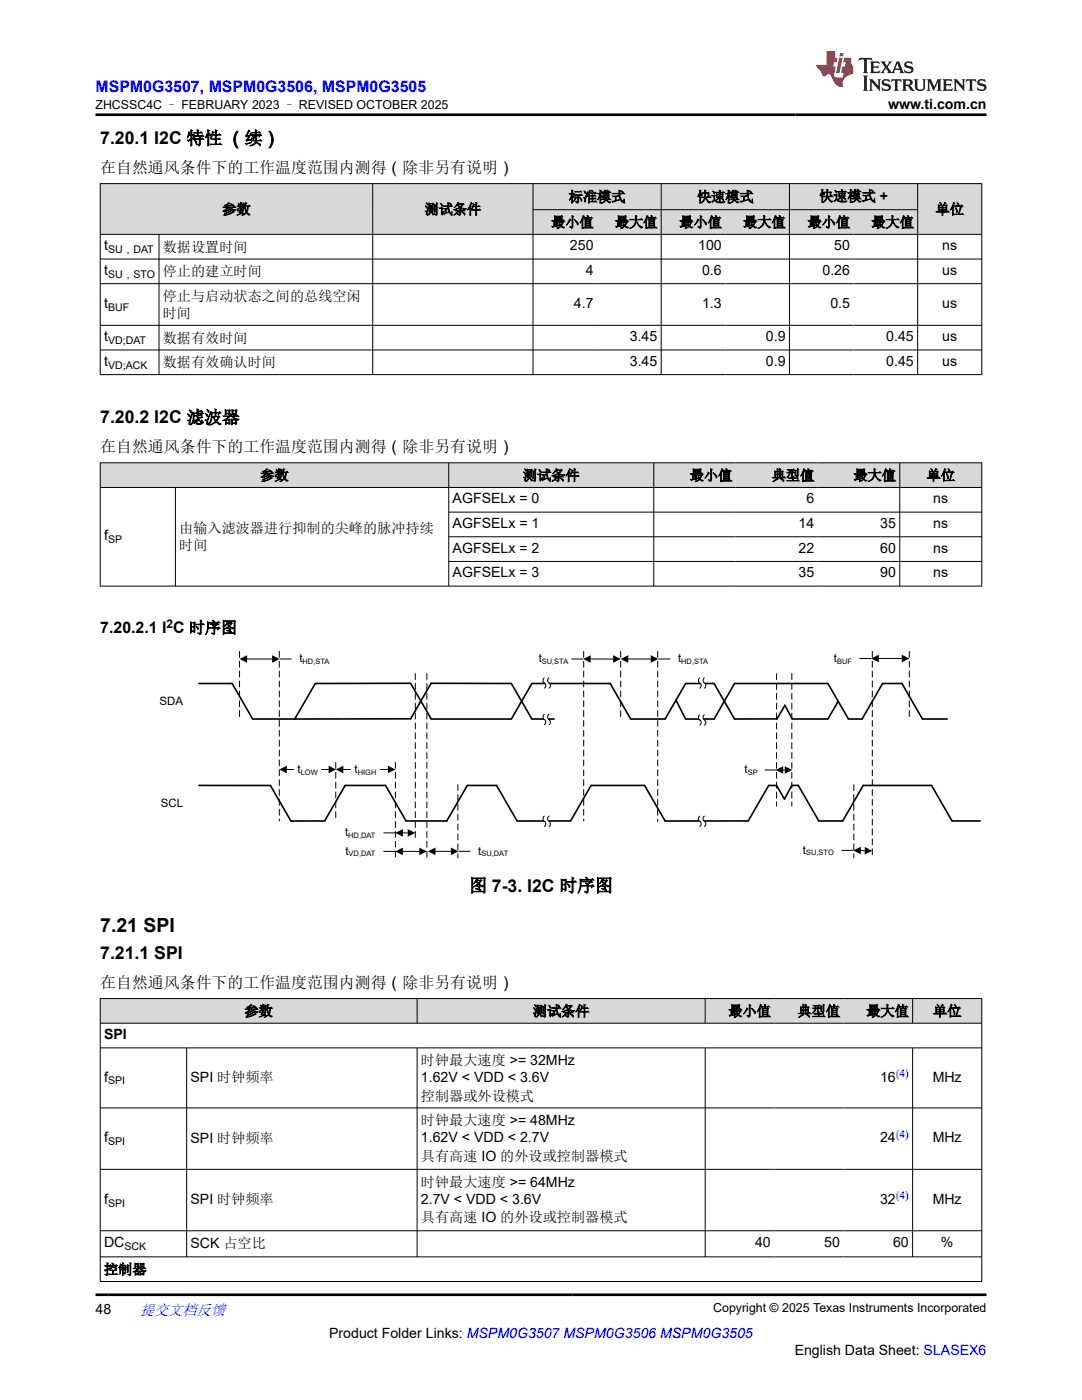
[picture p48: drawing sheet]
<svg xmlns="http://www.w3.org/2000/svg" width="216mm" height="279mm" viewBox="0 0 216 279" stroke-linecap="round" stroke-linejoin="round" font-family="sans-serif">
<defs><g id="words">
<text font-size="3.9" x="20" y="186">7.21 SPI</text>
<g font-size="3.5">
<text x="20" y="28.8">7.20.1 I2C 特性 （续）</text>
<text x="20" y="84.5">7.20.2 I2C 滤波器</text>
<text x="93.6" y="177.9">图 7-3. I2C 时序图</text>
<text x="20" y="191.4">7.21.1 SPI</text>
</g>
<text font-size="3.2" fill="#00f" x="19" y="18.3">MSPM0G3507, MSPM0G3506, MSPM0G3505</text>
<g font-size="3.2">
<text x="20" y="34.4">在自然通风条件下的工作温度范围内测得（除非另有说明）</text>
<text x="20" y="90.2">在自然通风条件下的工作温度范围内测得（除非另有说明）</text>
<text x="20" y="126.4">7.20.2.1 I C 时序图</text>
<text x="20" y="197.1">在自然通风条件下的工作温度范围内测得（除非另有说明）</text>
</g>
<text font-size="3" fill="#00f" x="27.9" y="262.4">提交文档反馈</text>
<g font-size="2.8">
<text x="177.2" y="21.7">www.ti.com.cn</text>
<text x="113.5" y="40.3">标准模式</text>
<text x="139.1" y="40.3">快速模式</text>
<text x="163.5" y="40.1">快速模式 +</text>
<text x="44.4" y="42.7">参数</text>
<text x="84.7" y="42.7">测试条件</text>
<text x="110" y="45.3">最小值</text>
<text x="122.7" y="45.3">最大值</text>
<text x="135.6" y="45.3">最小值</text>
<text x="148.3" y="45.3">最大值</text>
<text x="161.1" y="45.3">最小值</text>
<text x="173.9" y="45.3">最大值</text>
<text x="186.7" y="42.7">单位</text>
<text x="20.8" y="50">t</text>
<text x="32.5" y="50.2">数据设置时间</text>
<text x="113.7" y="50">250</text>
<text x="139.3" y="50">100</text>
<text x="166.5" y="50">50</text>
<text x="188" y="50">ns</text>
<text x="20.8" y="54.9">t</text>
<text x="32.5" y="55.2">停止的建立时间</text>
<text x="116.9" y="54.9">4</text>
<text x="140.1" y="54.9">0.6</text>
<text x="164.1" y="54.9">0.26</text>
<text x="188" y="54.9">us</text>
<text x="20.8" y="61.5">t</text>
<text x="32.5" y="60.1">停止与启动状态之间的总线空闲</text>
<text x="32.5" y="63.5">时间</text>
<text x="114.5" y="61.5">4.7</text>
<text x="140.1" y="61.5">1.3</text>
<text x="165.7" y="61.5">0.5</text>
<text x="188" y="61.5">us</text>
<text x="20.8" y="68.1">t</text>
<text x="32.5" y="68.4">数据有效时间</text>
<text x="125.7" y="68.1">3.45</text>
<text x="152.8" y="68.1">0.9</text>
<text x="176.8" y="68.1">0.45</text>
<text x="188" y="68.1">us</text>
<text x="20.8" y="73">t</text>
<text x="32.5" y="73.3">数据有效确认时间</text>
<text x="125.7" y="73">3.45</text>
<text x="152.8" y="73">0.9</text>
<text x="176.8" y="73">0.45</text>
<text x="188" y="73">us</text>
<text x="52" y="95.8">参数</text>
<text x="104.3" y="95.8">测试条件</text>
<text x="137.6" y="95.8">最小值</text>
<text x="154" y="95.8">典型值</text>
<text x="170.3" y="95.8">最大值</text>
<text x="184.9" y="95.8">单位</text>
<text x="90.3" y="100.5">AGFSELx = 0</text>
<text x="160.9" y="100.5">6</text>
<text x="186.2" y="100.5">ns</text>
<text x="20.8" y="107.9">f</text>
<text x="35.8" y="106.4">由输入滤波器进行抑制的尖峰的脉冲持续</text>
<text x="90.3" y="105.4">AGFSELx = 1</text>
<text x="159.3" y="105.4">14</text>
<text x="175.6" y="105.4">35</text>
<text x="186.2" y="105.4">ns</text>
<text x="35.8" y="109.8">时间</text>
<text x="90.3" y="110.3">AGFSELx = 2</text>
<text x="159.3" y="110.3">22</text>
<text x="175.6" y="110.3">60</text>
<text x="186.2" y="110.3">ns</text>
<text x="90.3" y="115.2">AGFSELx = 3</text>
<text x="159.3" y="115.2">35</text>
<text x="175.6" y="115.2">90</text>
<text x="186.2" y="115.2">ns</text>
<text x="48.8" y="202.8">参数</text>
<text x="106.3" y="202.8">测试条件</text>
<text x="145.3" y="202.8">最小值</text>
<text x="159.1" y="202.8">典型值</text>
<text x="172.9" y="202.8">最大值</text>
<text x="186.2" y="202.8">单位</text>
<text x="20.8" y="207.4">SPI</text>
<text x="20.8" y="215.8">f</text>
<text x="38" y="216">SPI 时钟频率</text>
<text x="84" y="212.6">时钟最大速度 &gt;= 32MHz</text>
<text x="84" y="216">1.62V &lt; VDD &lt; 3.6V</text>
<text x="175.6" y="215.8">16</text>
<text x="186.1" y="215.8">MHz</text>
<text x="84" y="219.7">控制器或外设模式</text>
<text x="20.8" y="228">f</text>
<text x="84" y="224.6">时钟最大速度 &gt;= 48MHz</text>
<text x="84" y="228">1.62V &lt; VDD &lt; 2.7V</text>
<text x="175.6" y="228">24</text>
<text x="186.1" y="228">MHz</text>
<text x="38" y="228.1">SPI 时钟频率</text>
<text x="84" y="231.6">具有高速 IO 的外设或控制器模式</text>
<text x="84" y="236.8">时钟最大速度 &gt;= 64MHz</text>
<text x="20.8" y="240.2">f</text>
<text x="38" y="240.4">SPI 时钟频率</text>
<text x="84" y="240.2">2.7V &lt; VDD &lt; 3.6V</text>
<text x="84" y="243.9">具有高速 IO 的外设或控制器模式</text>
<text x="175.6" y="240.2">32</text>
<text x="186.1" y="240.2">MHz</text>
<text x="20.8" y="249">DC</text>
<text x="38" y="249.1">SCK 占空比</text>
<text x="150.7" y="249">40</text>
<text x="164.5" y="249">50</text>
<text x="178.2" y="249">60</text>
<text x="187.7" y="249">%</text>
<text x="20.8" y="254.3">控制器</text>
<text x="19" y="262.1">48</text>
<text x="65.7" y="266.9">Product Folder Links: MSPM0G3507 MSPM0G3506 MSPM0G3505</text>
<text x="158.6" y="270.3">English Data Sheet: SLASEX6</text>
</g>
<g font-size="2.5">
<text x="19" y="21.8">ZHCSSC4C – FEBRUARY 2023 – REVISED OCTOBER 2025</text>
<text x="142.3" y="261.8">Copyright © 2025 Texas Instruments Incorporated</text>
</g>
<text font-size="2.4" x="33.2" y="125.3">2</text>
<g font-size="2.3">
<text x="59.7" y="132.2">t</text>
<text x="107.5" y="132.1">t</text>
<text x="135.3" y="132.2">t</text>
<text x="166.4" y="132.1">t</text>
<text x="31.9" y="140.6">SDA</text>
<text x="59.4" y="154.3">t</text>
<text x="70.8" y="154.3">t</text>
<text x="148.6" y="154.4">t</text>
<text x="32.1" y="161">SCL</text>
<text x="68.9" y="166.9">t</text>
<text x="68.9" y="170.6">t</text>
<text x="95.4" y="170.6">t</text>
<text x="160.2" y="170.4">t</text>
</g>
<g font-size="2.3" fill="#fff">
<text x="58.8" y="154.3">t</text>
<text x="63.4" y="154.3">t</text>
<text x="70.1" y="154.3">t</text>
<text x="75.1" y="154.3">t</text>
</g>
<g font-size="2.1">
<text x="21.6" y="50.5">SU，DAT</text>
<text x="21.6" y="55.4">SU，STO</text>
<text x="21.6" y="62.1">BUF</text>
<text x="21.6" y="68.7">VD;DAT</text>
<text x="21.6" y="73.6">VD;ACK</text>
<text x="21.6" y="108.4">SP</text>
<text x="21.6" y="216.4">SPI</text>
<text x="21.6" y="228.5">SPI</text>
<text x="21.6" y="240.8">SPI</text>
<text x="24.8" y="249.5">SCK</text>
</g>
<g font-size="2.1" fill="#00f">
<text x="178.8" y="214.9">(4)</text>
<text x="178.8" y="227">(4)</text>
<text x="178.8" y="239.3">(4)</text>
</g>
<g font-size="1.5">
<text x="60.4" y="132.5">HD,STA</text>
<text x="108.1" y="132.4">SU,STA</text>
<text x="135.9" y="132.5">HD,STA</text>
<text x="167" y="132.4">BUF</text>
<text x="60" y="154.6">LOW</text>
<text x="71.4" y="154.6">HIGH</text>
<text x="149.2" y="154.7">SP</text>
<text x="69.5" y="167.2">HD,DAT</text>
<text x="69.6" y="170.9">VD,DAT</text>
<text x="96.1" y="170.9">SU,DAT</text>
<text x="160.9" y="170.7">SU,STO</text>
</g>
</g></defs>
<g fill="#d8d8d8">
<path d="M20 36.6h175.9v5.3h-175.9z" fill-rule="evenodd"/>
<path d="M20.1 36.7h54.2v10h-54.2z" fill-rule="evenodd"/>
<path d="M74.4 36.7h31.9v10h-31.9z" fill-rule="evenodd"/>
<path d="M106.4 36.7h25.5v5.1h-25.5z" fill-rule="evenodd"/>
<path d="M132 36.7h25.5v5.1h-25.5z" fill-rule="evenodd"/>
<path d="M157.6 36.7h25.4v5.1h-25.4z" fill-rule="evenodd"/>
<path d="M183.2 36.7h12.6v10h-12.6z" fill-rule="evenodd"/>
<path d="M106.4 41.9h12.7v4.8h-12.7z" fill-rule="evenodd"/>
<path d="M119.1 41.9h12.8v4.8h-12.8z" fill-rule="evenodd"/>
<path d="M132 41.9h12.7v4.8h-12.7z" fill-rule="evenodd"/>
<path d="M144.7 41.9h12.8v4.8h-12.8z" fill-rule="evenodd"/>
<path d="M157.6 41.9h12.7v4.8h-12.7z" fill-rule="evenodd"/>
<path d="M170.3 41.9h12.7v4.8h-12.7z" fill-rule="evenodd"/>
</g>
<g fill="none" stroke="#000" stroke-width=".2">
<path d="M19.9 36.6h176.1M20 36.6v38.2M74.4 36.6v38.2M106.4 36.6v38.2M131.9 36.6v38.2M157.5 36.6v38.2M183.1 36.6v38.2M195.9 36.6v38.2M19.9 46.8h176.1M19.9 51.7h176.1M19.9 56.6h176.1M31.7 46.8v28"/>
<path d="M106.4 41.9h76.8M19.9 64.9h176.1M19.9 69.8h176.1M19.9 74.8h176.1"/>
</g>
<g fill="#d8d8d8">
<path d="M20 92.4h175.9v4.9h-175.9z" fill-rule="evenodd"/>
<path d="M20.1 92.4h69.4v4.8h-69.4z" fill-rule="evenodd"/>
<path d="M89.6 92.4h40.8v4.8h-40.8z" fill-rule="evenodd"/>
<path d="M130.5 92.4h16.3v4.8h-16.3z" fill-rule="evenodd"/>
<path d="M146.8 92.4h16.4v4.8h-16.4z" fill-rule="evenodd"/>
<path d="M163.2 92.4h16.3v4.8h-16.3z" fill-rule="evenodd"/>
<path d="M179.6 92.4h16.2v4.8h-16.2z" fill-rule="evenodd"/>
</g>
<path d="M19.9 92.4h176.1M19.9 97.3h176.1M20 92.3v24.7M35 97.3v19.7M89.5 92.3v24.7M130.4 92.3v24.7M179.5 92.3v24.7M195.9 92.3v24.7M19.9 117h176.1M89.5 102.2h106.5M89.5 107.1h106.5M89.5 112h106.5" fill="none" stroke="#000" stroke-width=".2"/>
<g fill="none" stroke="#000" stroke-width=".33">
<path d="M39.7 136.4h6.6l4.1 7.1h8.4M62.9 136.4l-4.1 7.1M62.9 136.4h19l4.1 7.1M86 136.4l-4.1 7.1h-23.1M86 136.4h16M102 136.4l4.1 7.1h4.5M165.2 136.4l4.1 7.1h2.7l4.1-7.1h3.9l4.1 7.1h4.9M165.2 136.4h-18.6l-4.1 7.1h-5.7l-1.9-3.8M167.2 140l-2 3.5h-7.1M39.7 156.8h14.3M54 156.8l4.1 7.1 6.7-.1 4.1-7h8l4.1 7h8.1l4.1-7h5.9l4.1 7M86.1 143.5h15.9"/>
<path d="M155 143.5h-8.4l-4.1-7.1h-5.7l-4.1 7.1h-6.9l-4-7.1h-15.7l-4.1 7.1M132.7 163.8l-4.1-7h-10.7l-4 7-10.7 .1M195.6 163.8h-5.6l-4.1-7h-13.7l-4 7h-4.8l-4.1-7h-1.3l-1.5 2.7-1.5-2.7h-1.6l-4.1 7-16.6 .1"/>
</g>
<path d="M55.7 129.9v34M67 152.1v11.8" fill="none" stroke="#000" stroke-width=".2" stroke-dasharray="1.3 .7" stroke-linecap="butt"/>
<path d="M20.1 138.6h16.5v2.7h-16.5zM27.4 158.9h9.2v2.8h-9.2z" fill="none" stroke="#fff" stroke-width=".25"/>
<path d="M108.3 135.8h1l.1 .4 .3 .3 .1 .4h-.9l-.1-.5-.3-.1z" fill-rule="evenodd" fill="#fff"/>
<path d="M108.6 136.3h.9" fill="none" stroke="#fff" stroke-width=".2"/>
<path d="M108.6 135.3a.71 .71 0 0 0 .2 1.2v.6l-.2 .2M109.5 135.3a.71 .71 0 0 0 .3 1.2v.6l-.3 .2" fill="none" stroke="#000" stroke-width=".2"/>
<path d="M108.3 143.1h1l.1 .4 .3 .3 .1 .4h-.9l-.1-.5-.3-.1z" fill-rule="evenodd" fill="#fff"/>
<path d="M108.6 143.6h.9" fill="none" stroke="#fff" stroke-width=".2"/>
<path d="M108.6 142.6a.71 .71 0 0 0 .2 1.2v.6l-.2 .2M109.5 142.6a.71 .71 0 0 0 .3 1.2v.6l-.3 .2" fill="none" stroke="#000" stroke-width=".2"/>
<path d="M108.3 163.4h1l.1 .4 .3 .3 .1 .4h-.9l-.1-.5-.3-.1z" fill-rule="evenodd" fill="#fff"/>
<path d="M108.6 163.9h.9" fill="none" stroke="#fff" stroke-width=".2"/>
<path d="M108.6 162.9a.71 .71 0 0 0 .2 1.2v.6l-.2 .2M109.5 162.9a.71 .71 0 0 0 .3 1.2v.6l-.3 .2" fill="none" stroke="#000" stroke-width=".2"/>
<path d="M139.4 135.8h.9l.1 .4 .4 .3v.4h-.8l-.1-.5-.4-.1z" fill-rule="evenodd" fill="#fff"/>
<path d="M139.6 136.3h.9" fill="none" stroke="#fff" stroke-width=".2"/>
<path d="M139.6 135.3a.71 .71 0 0 0 .2 1.2v.6l-.2 .2M140.5 135.3a.71 .71 0 0 0 .3 1.2v.6l-.3 .2" fill="none" stroke="#000" stroke-width=".2"/>
<path d="M139.4 143.2h.9l.1 .4 .4 .2v.4h-.8l-.1-.4-.4-.2z" fill-rule="evenodd" fill="#fff"/>
<path d="M139.6 143.7h.9" fill="none" stroke="#fff" stroke-width=".2"/>
<path d="M139.6 142.7a.71 .71 0 0 0 .2 1.2v.6l-.2 .2M140.5 142.7a.71 .71 0 0 0 .3 1.2v.6l-.3 .2" fill="none" stroke="#000" stroke-width=".2"/>
<path d="M139.4 163.4h.9l.1 .4 .4 .3v.4h-.8l-.1-.5-.4-.1z" fill-rule="evenodd" fill="#fff"/>
<path d="M139.6 163.9h.9" fill="none" stroke="#fff" stroke-width=".2"/>
<g fill="none" stroke="#000" stroke-width=".2">
<path d="M49.2 131.5h5.1M55.8 131.5h2.4M114 131.5h2.4M117.7 131.5h4.6M125.2 131.5h4.7M131.4 131.5h2.3M171.5 131.4h2.3M175.2 131.4h4.7M68.4 153.6h9M152.6 153.7h2.3M156.2 153.7h.4M76.5 169.9h2.4"/>
<path d="M80.3 169.9h3.4M86.8 169.9h3.2M91.5 169.9h2.4M139.6 162.9a.71 .71 0 0 0 .2 1.2v.6l-.2 .2M140.5 162.9a.71 .71 0 0 0 .3 1.2v.6l-.3 .2M167.9 169.7h2.4M171.6 169.8h1"/>
</g>
<path d="M47.8 129.9v13.3M82.9 134.4v33.2M116.5 129.9v34M123.9 129.9v13.3M131.2 129.9v34.1M155 134.4v26.6M158 134.4v26.6M174.1 129.9v41.4M181.4 129.9v13.3M78.9 152.1v19.2M91.4 156.5v14.8M170.4 156.5v14.8" fill="none" stroke="#000" stroke-width=".2" stroke-dasharray="1.3 .7" stroke-linecap="butt"/>
<g fill="#000">
<path d="M47.8 131.5l1.5-.7v1.5zM54.3 130.8l1.5 .7-1.5 .8zM116.4 131.5l1.5-.7v1.5zM122.3 130.8l1.6 .7-1.6 .8zM123.9 131.5l1.5-.7v1.5zM129.9 130.8l1.5 .7-1.5 .8zM173.8 131.4l1.6-.7v1.5zM179.9 130.7l1.5 .7-1.5 .8zM67 153.6l1.5-.8v1.5zM77.4 152.8l1.5 .8-1.5 .7zM154.8 153.7l1.5-.8v1.5zM156.6 152.9l1.5 .8-1.5 .7z"/>
<path d="M78.9 169.9l1.5-.7v1.5zM83.7 169.2l1.5 .7-1.5 .8zM85.4 169.9l1.5-.8v1.6zM90 169.1l1.5 .8-1.5 .8zM170.3 169.7l1.5-.7-.1 1.5zM172.6 169l1.5 .8-1.6 .7z"/>
</g>
<path d="M59.7 130.1h10v2.8h-10zM99.7 130h13.8v2.8h-13.8zM135.3 130.1h10v2.8h-10zM156.2 130h13.8v2.8h-13.8zM137.4 152.3h13.8v2.7h-13.8zM61.3 168.5h13.7v2.8h-13.7zM95.4 168.5h10v2.8h-10zM152.6 168.3h13.8v2.8h-13.8z" fill="none" stroke="#fff" stroke-width=".25"/>
<path d="M70.1 152.2h5.7v2.9h-5.7z" fill-rule="evenodd" fill="#fff"/>
<path d="M57.1 153.6h8.5" fill="none" stroke="#000" stroke-width=".2"/>
<path d="M55.7 153.6l1.5-.8v1.5zM65.6 152.8l1.5 .8-1.5 .7z" fill="#000"/>
<path d="M58.8 152.2h5.3v2.9h-5.3z" fill-rule="evenodd" fill="#fff"/>
<path d="M85.2 134.4v36.9" fill="none" stroke="#000" stroke-width=".2" stroke-dasharray="1.3 .7" stroke-linecap="butt"/>
<path d="M76.5 166.2h2.4M80.3 166.2h1.1" fill="none" stroke="#000" stroke-width=".2"/>
<path d="M78.9 166.2l1.5-.7v1.5zM81.4 165.5l1.5 .7-1.5 .8z" fill="#000"/>
<path d="M61.3 164.8h13.7v2.8h-13.7z" fill="none" stroke="#fff" stroke-width=".25"/>
<path d="M155 143.5l1.6-2.7 1.5 2.7" fill="none" stroke="#000" stroke-width=".33"/>
<g fill="#d8d8d8">
<path d="M20 199.3h175.9v4.9h-175.9z" fill-rule="evenodd"/>
<path d="M20.1 199.3h63.1v4.8h-63.1z" fill-rule="evenodd"/>
<path d="M83.3 199.3h57.4v4.8h-57.4z" fill-rule="evenodd"/>
<path d="M140.8 199.3h13.7v4.8h-13.7z" fill-rule="evenodd"/>
<path d="M154.5 199.3h13.8v4.8h-13.8z" fill-rule="evenodd"/>
<path d="M168.3 199.3h13.7v4.8h-13.7z" fill-rule="evenodd"/>
<path d="M182.2 199.3h13.6v4.8h-13.6z" fill-rule="evenodd"/>
</g>
<g fill="none" stroke="#000" stroke-width=".2">
<path d="M19.9 199.3h176.1M20 199.2v56.6M83.2 199.2v5.1M140.7 199.2v5.1M182.1 199.2v5.1M195.9 199.2v56.6M19.9 204.2h176.1M19.9 209.1h176.1M37.2 209.1v41.8M83.2 209.1v41.8M140.7 209.1v41.8M182.1 209.1v41.8"/>
<path d="M19.9 221.1h176.1M19.9 233.4h176.1M19.9 245.6h176.1M19.9 250.8h176.1M19.9 255.8h176.1"/>
</g>
<path d="M171.5 11.6l-.2 .5 .5-.2h.6v.1v2.2l-.2 .4h1l-.2-.4v-2.2v-.1h.5l.6 .2-.2-.5zM173.6 12.3l.2 .4v1.5l-.2 .4h1.9l.1-.6a1.08 1.08 0 0 1-1.3 .2v-.7h.6l.4 .2v-.7l-.4 .2h-.6v-.5l.2-.2a1 1 0 0 1 1 .3l-.1-.5zM175.7 12.3l.9 1.1-1 1.2h.9l-.2-.2 .5-.8 .4 .8-.2 .2h1.6l-.2-.2 .2-.5h.9l.1 .5-.1 .2h.9l-.2-.3-.8-2h-.5l-.9 2.2-.9-1.1 .9-1.1h-.8l.2 .2-.4 .6-.4-.6 .2-.2zM179 12.7l.4 1h-.7zM180.7 12.4a.65 .65 0 0 0-.2 .7 .65 .65 0 0 0 .6 .5l.6 .1 .1 .3a.79 .79 0 0 1-.7 .4 .79 .79 0 0 1-.7-.5l.1 .7 .2-.1a.93 .93 0 0 0 1.1 .1 .93 .93 0 0 0 .4-1 1.46 1.46 0 0 0-1.2-.6l-.1-.3a1.09 1.09 0 0 1 1.2 .2l-.2-.6-.1 .1-.5-.2zM172.2 15.1l.2 .4v2.2l-.2 .4h1l-.2-.4v-2.2l.2-.4zM173.4 15.8l.2 .4v1.5l-.2 .4h.8l-.3-.4 .1-1.3 1.6 1.8v-2l.2-.4h-.7l.1 .2 .1 1.1-1.2-1.3zM176.2 15.9a.65 .65 0 0 0-.2 .8 .65 .65 0 0 0 .6 .4l.6 .2 .1 .2a.79 .79 0 0 1-.7 .4 .79 .79 0 0 1-.7-.5l.1 .7 .2-.1a.93 .93 0 0 0 1.1 .1 .93 .93 0 0 0 .4-.9 1.46 1.46 0 0 0-1.2-.6l-.1-.4a1.09 1.09 0 0 1 1.2 .2l-.1-.6-.2 .1-.5-.1zM177.9 15.8l-.1 .6a.63 .63 0 0 1 .8-.3v1.6l-.3 .4h1l-.2-.4v-1.6a.66 .66 0 0 1 .8 .3l-.1-.6zM180 15.8l.2 .4v1.5l-.2 .4h1l-.2-.2-.1-.7h.5l.1 .2a.79 .79 0 0 0 1.2 .6l-1-.9a.61 .61 0 0 0 .6-.6 .61 .61 0 0 0-.5-.7zM180.8 16.1h.1a.47 .47 0 0 1 .5 .1 .47 .47 0 0 1 .1 .5l-.1 .1-.7 .1zM182.3 15.8l.2 .2a2.27 2.27 0 0 0 .4 2 1.04 1.04 0 0 0 1.7-.7v-1.3l.2-.2h-.8l.2 .4v1.1a.6 .6 0 0 1-.6 .6 .6 .6 0 0 1-.6-.6v-1.1l.3-.4zM184.9 15.8l.2 .4v1.5l-.2 .4h.8l-.3-.4v-1.4l.9 1.9 .9-1.9v1.4l-.3 .4h1l-.2-.4v-1.5l.2-.4h-.8l-.7 1.5-.6-1.5zM188.1 15.8l.2 .4v1.5l-.2 .4h1.9l.1-.6a1.09 1.09 0 0 1-1.3 .2v-.7h.6l.4 .2v-.6l-.4 .2h-.6v-.6l.2-.1a1.01 1.01 0 0 1 1 .3l-.1-.6zM190.2 15.8l.3 .4v1.5l-.3 .4h.8l-.2-.4v-1.3l1.6 1.8v-2l.2-.4h-.7l.2 .2v1.1l-1.2-1.3zM192.8 15.8l-.1 .6a.63 .63 0 0 1 .8-.3v1.6l-.3 .4h1l-.2-.4v-1.6a.66 .66 0 0 1 .8 .3l-.1-.6zM195.2 15.9a.65 .65 0 0 0-.2 .8 .65 .65 0 0 0 .6 .4l.6 .2 .2 .2a.79 .79 0 0 1-.7 .4 .79 .79 0 0 1-.7-.5l.1 .7 .2-.1a.93 .93 0 0 0 1 .1 .93 .93 0 0 0 .5-.9 1.46 1.46 0 0 0-1.3-.6v-.4a1.09 1.09 0 0 1 1.2 .2l-.2-.6-.2 .1-.5-.1z" fill="#231f20"/>
<path d="M164.9 10.2v2.8h-2l.1 .3 .8 1a.95 .95 0 0 0 1 .9 .59 .59 0 0 1 .5-.4 .59 .59 0 0 1 .5 .4l.4 .7a1.59 1.59 0 0 0 2.1 1.4 1.61 1.61 0 0 1 1-2.3l1-.3-.1-1.5a1.59 1.59 0 0 1-.3-1.7h-1.5l-.2 .9h.6l-.2 .9h-.5l-.2 1v.2l.4 .1-.1 .9h-.7a.73 .73 0 0 1-1-.7l.3-1.5h-.5l.1-.9h.5l.2-.9h-.5v-1.3zM167.4 11.5l-.6 3.1h.7l.6-3.1zM167.6 10.6l-.1 .6h.7l.1-.6z" fill="#ed1c24"/>
<path d="M19 22.9h177.8M19 258.4h177.8" fill="none" stroke="#000" stroke-width=".53"/>
<use href="#words"/>
</svg>
